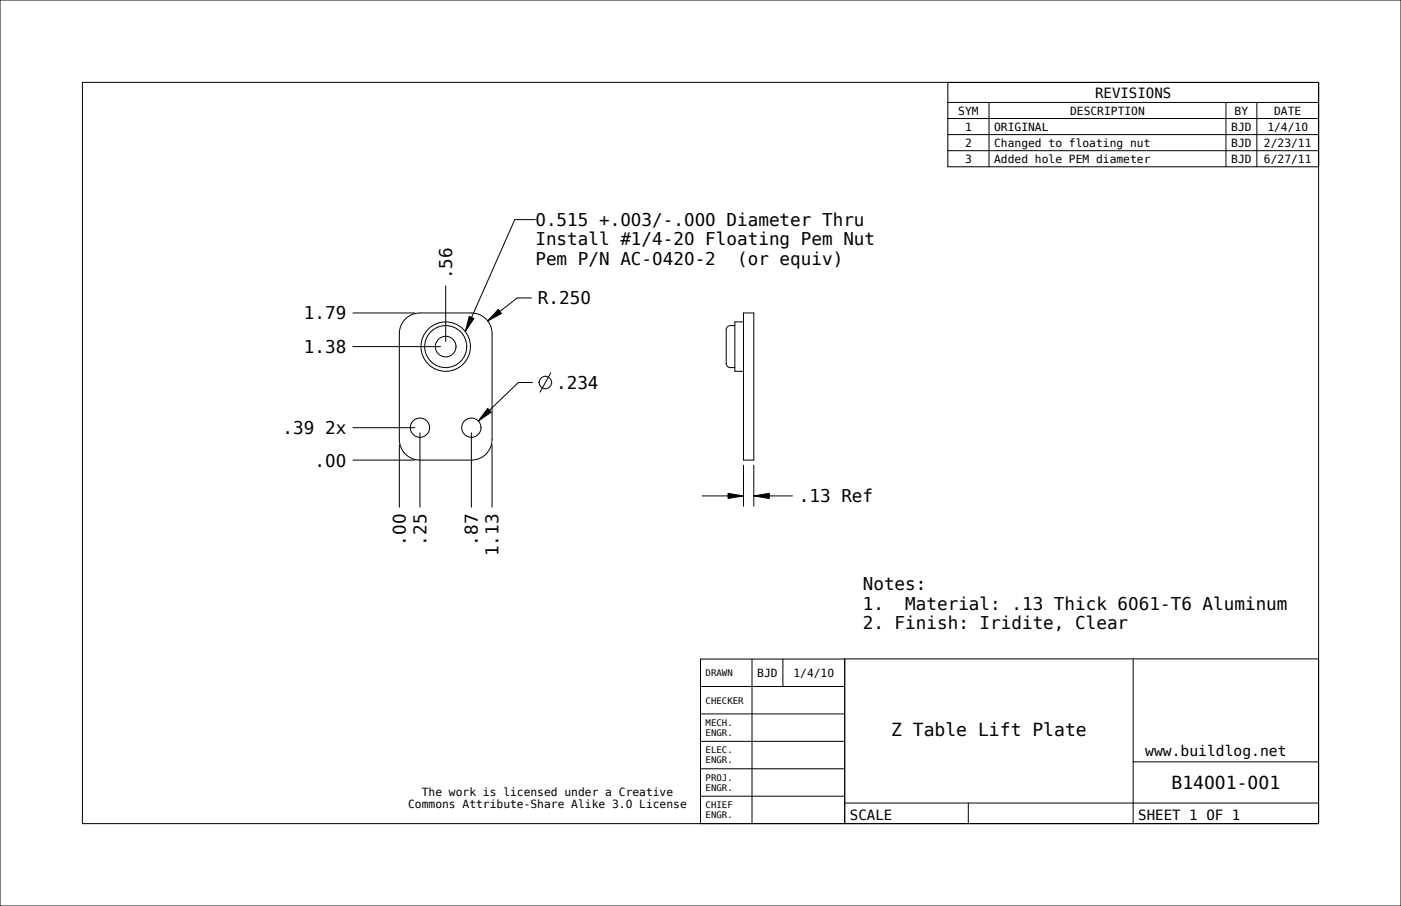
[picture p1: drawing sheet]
<svg xmlns="http://www.w3.org/2000/svg" width="432mm" height="279mm" viewBox="0 0 432 279" stroke-linecap="round" stroke-linejoin="round" font-family="sans-serif">
<defs><g id="words">
<g font-size="5.6">
<text x="274.6" y="226.9">Z Table Lift Plate</text>
<text x="361.1" y="243.3">B14001-001</text>
</g>
<g font-size="5.4">
<text x="165" y="69.7">0.515 +.003/-.000 Diameter Thru</text>
<text x="165" y="75.7">Install #1/4-20 Floating Pem Nut</text>
<text x="165" y="81.6">Pem P/N AC-0420-2</text>
<text x="227.2" y="81.6">(or equiv)</text>
<text x="139.4" y="86.2" transform="rotate(-90 139.4 86.2)">.56</text>
<text x="165.8" y="93.9">R.250</text>
<text x="93.6" y="98.5">1.79</text>
<text x="93.6" y="108.9">1.38</text>
<text x="171.4" y="120">.234</text>
<text x="87.1" y="133.9">.39</text>
<text x="100.2" y="133.9">2x</text>
<text x="96.9" y="143.9">.00</text>
<text x="246.2" y="154.9">.13 Ref</text>
<text x="125.1" y="168.3" transform="rotate(-90 125.1 168.3)">.00</text>
<text x="131.4" y="168.3" transform="rotate(-90 131.4 168.3)">.25</text>
<text x="147.3" y="168.3" transform="rotate(-90 147.3 168.3)">.87</text>
<text x="153.6" y="171.5" transform="rotate(-90 153.6 171.5)">1.13</text>
<text x="265.9" y="182">Notes:</text>
<text x="265.9" y="188">1.</text>
<text x="279" y="188">Material: .13 Thick 6061-T6 Aluminum</text>
<text x="265.9" y="193.9">2. Finish: Iridite, Clear</text>
</g>
<text font-size="4.5" x="353" y="233">www.buildlog.net</text>
<g font-size="4.3">
<text x="337.5" y="30.1">REVISIONS</text>
<text x="261.9" y="252.8">SCALE</text>
<text x="350.8" y="252.8">SHEET 1 OF 1</text>
</g>
<g font-size="3.5">
<text x="295.3" y="35.3">SYM</text>
<text x="329.8" y="35.3">DESCRIPTION</text>
<text x="380.5" y="35.3">BY</text>
<text x="392.7" y="35.3">DATE</text>
<text x="297.4" y="40.3">1</text>
<text x="306.4" y="40.3">ORIGINAL</text>
<text x="379.5" y="40.3">BJD</text>
<text x="390.6" y="40.3">1/4/10</text>
<text x="297.4" y="45.3">2</text>
<text x="306.4" y="45.3">Changed to floating nut</text>
<text x="379.5" y="45.3">BJD</text>
<text x="389.6" y="45.3">2/23/11</text>
<text x="297.4" y="50.2">3</text>
<text x="306.4" y="50.2">Added hole PEM diameter</text>
<text x="379.5" y="50.2">BJD</text>
<text x="389.6" y="50.2">6/27/11</text>
<text x="233.4" y="208.7">BJD</text>
<text x="244.5" y="208.7">1/4/10</text>
<text x="130" y="245.3">The work is licensed under a Creative</text>
<text x="125.8" y="249.1">Commons Attribute-Share Alike 3.0 License</text>
</g>
<g font-size="2.8">
<text x="217.5" y="208.5">DRAWN</text>
<text x="217.5" y="217">CHECKER</text>
<text x="217.5" y="223.9">MECH.</text>
<text x="217.5" y="226.9">ENGR.</text>
<text x="217.5" y="232.3">ELEC.</text>
<text x="217.5" y="235.4">ENGR.</text>
<text x="217.5" y="240.8">PROJ.</text>
<text x="217.5" y="243.9">ENGR.</text>
<text x="217.5" y="249.3">CHIEF</text>
<text x="217.5" y="252.3">ENGR.</text>
</g>
</g></defs>
<path d="M153.6 95.4l1 1.3-4.3 2.3zM150.3 126l1.1 1.1-4 2.7zM224.4 152.1l4.8 .8-4.8 .8zM232.3 152.9l4.8-.8v1.6z" fill="#000"/>
<g fill="none" stroke="#000" stroke-width=".31">
<path d="M0 0h431.8v279.4h-431.8zM292.1 31.6h114.3M292.1 36.6h114.3M304.8 31.6v19.8M377.9 31.6v19.8M387.4 31.6v19.8M406.4 25.4v228.6h-381v-228.6h381v26h-114.3v-26M292.1 41.5h114.3M292.1 46.5h114.3M108.8 96.5h19M124.9 98.4a6.3 6.3 0 0 1 4.5-1.9h15.9a6.3 6.3 0 0 1 6.4 6.4v32.6a6.4 6.4 0 0 1-6.4 6.4h-15.9a6.4 6.4 0 0 1-6.3-6.4v-32.6a6.3 6.3 0 0 1 1.8-4.5zM137.4 88.2v17.1"/>
<path d="M153.6 95.4l1 1.3-4.3 2.3zM163.8 91.9h-4.4l-9.1 7.1M229.2 96.5h3.1v45.4h-3.1zM229.2 99.3h-2.7v15.2h2.7M108.8 106.9h27M164.1 118h-4.3l-12.4 11.8M169.7 115l-3.3 5.9M226.5 100.4h-1.4a1.27 1.27 0 0 0-1.3 1.3v10.4a1.27 1.27 0 0 0 1.3 1.3h1.4M108.8 131.9h19M123.1 137.1v19.3M129.4 133.5v22.9M145.3 133.5v22.9"/>
<path d="M150.3 126l1.1 1.1-4 2.7zM151.7 137.1v19.3M108.8 141.9h19M216.5 152.9h12.7M224.4 152.1l4.8 .8-4.8 .8zM229.2 143.5v12.6M232.3 152.9l4.8-.8v1.6zM232.3 152.9h11.9M232.3 143.5v12.6M215.9 211.7h44.5M231.8 203.2v50.8M241.3 203.2v8.5"/>
<path d="M260.4 203.2h-44.5v50.8M349.2 203.2v50.8M406.4 203.2h-146.1l.1 50.8M215.9 237.1h44.5M215.9 228.6h44.5M215.9 220.2h44.5M349.2 234.9h57.2M215.9 245.5h44.5M260.3 247.6h146.1M298.4 247.6v6.4"/>
<circle cx="137.4" cy="106.9" r="7.6"/>
<circle cx="137.4" cy="106.9" r="6.5"/>
<circle cx="137.4" cy="106.9" r="3.2"/>
<circle cx="168.1" cy="118" r="1.95"/>
</g>
<!-- layer: 02___PRT_ALL_AXES -->
<g fill="none" stroke="#000" stroke-width=".31">
<circle cx="129.4" cy="131.9" r="2.97"/>
<circle cx="145.3" cy="131.9" r="2.97"/>
</g>
<!-- layer: BALLOONS -->
<path d="M144.6 97.6l1.5 .6-2.7 4.1z" fill="#000"/>
<path d="M165 67.7h-6.3l-15.3 34.6M144.6 97.6l1.5 .6-2.7 4.1z" fill="none" stroke="#000" stroke-width=".31"/>
<use href="#words"/>
</svg>
